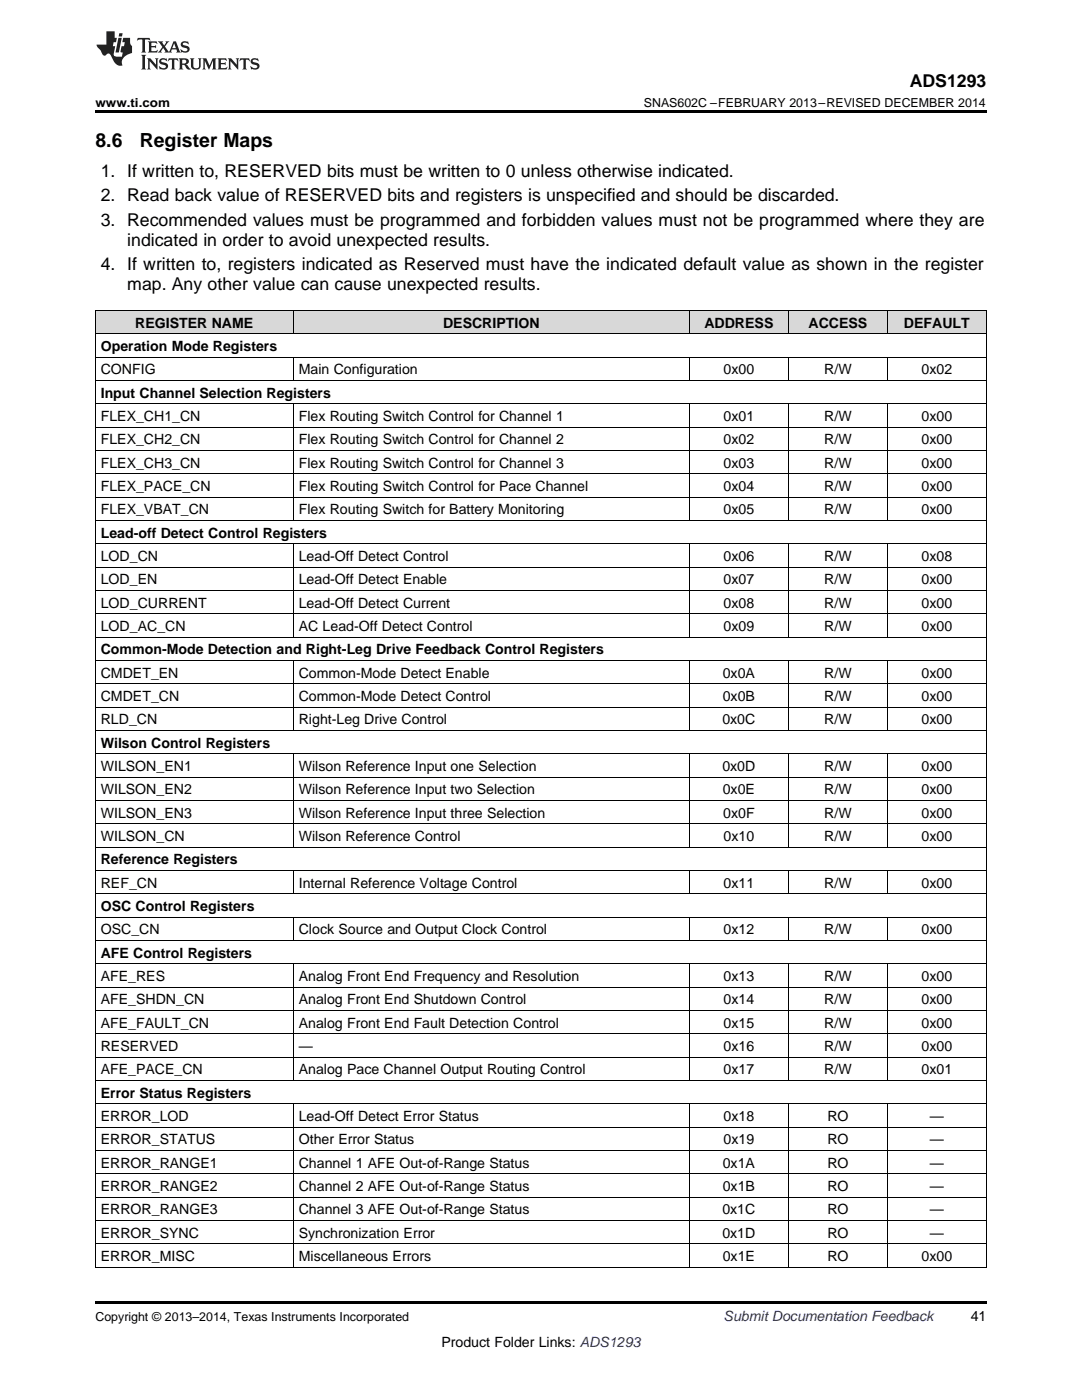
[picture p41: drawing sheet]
<svg xmlns="http://www.w3.org/2000/svg" width="216mm" height="279mm" viewBox="0 0 216 279" stroke-linecap="round" stroke-linejoin="round" font-family="sans-serif">
<defs><g id="words">
<g font-size="3.9">
<text x="19" y="29.3">8.6</text>
<text x="27.9" y="29.3">Register Maps</text>
</g>
<g font-size="3.5">
<text x="181.5" y="17.3">ADS1293</text>
<text x="20.1" y="35.2">1. If written to, RESERVED bits must be written to 0 unless otherwise indicated.</text>
<text x="20.1" y="40.2">2. Read back value of RESERVED bits and registers is unspecified and should be discarded.</text>
<text x="20.1" y="45.1">3. Recommended values must be programmed and forbidden values must not be programmed where they are</text>
<text x="20.1" y="53.9">4. If written to, registers indicated as Reserved must have the indicated default value as shown in the register</text>
<text x="25.4" y="49">indicated in order to avoid unexpected results.</text>
<text x="25.4" y="57.8">map. Any other value can cause unexpected results.</text>
</g>
<g font-size="2.8">
<text x="27" y="65.4">REGISTER NAME</text>
<text x="88.4" y="65.4">DESCRIPTION</text>
<text x="140.5" y="65.4">ADDRESS</text>
<text x="161.3" y="65.4">ACCESS</text>
<text x="180.4" y="65.4">DEFAULT</text>
<text x="20.1" y="70.1">Operation Mode Registers</text>
<text x="20.1" y="74.7">CONFIG</text>
<text x="59.6" y="74.7">Main Configuration</text>
<text x="144.4" y="74.7">0x00</text>
<text x="164.5" y="74.7">R/W</text>
<text x="183.9" y="74.7">0x02</text>
<text x="20.1" y="79.4">Input Channel Selection Registers</text>
<text x="20.1" y="84">FLEX_CH1_CN</text>
<text x="20.1" y="88.7">FLEX_CH2_CN</text>
<text x="59.6" y="84">Flex Routing Switch Control for Channel 1</text>
<text x="59.6" y="88.7">Flex Routing Switch Control for Channel 2</text>
<text x="144.4" y="84">0x01</text>
<text x="144.4" y="88.7">0x02</text>
<text x="164.5" y="84">R/W</text>
<text x="164.5" y="88.7">R/W</text>
<text x="183.9" y="84">0x00</text>
<text x="183.9" y="88.7">0x00</text>
<text x="20.1" y="93.3">FLEX_CH3_CN</text>
<text x="59.6" y="93.3">Flex Routing Switch Control for Channel 3</text>
<text x="144.4" y="93.3">0x03</text>
<text x="164.5" y="93.3">R/W</text>
<text x="183.9" y="93.3">0x00</text>
<text x="20.1" y="98">FLEX_PACE_CN</text>
<text x="59.6" y="98">Flex Routing Switch Control for Pace Channel</text>
<text x="144.4" y="98">0x04</text>
<text x="164.5" y="98">R/W</text>
<text x="183.9" y="98">0x00</text>
<text x="20.1" y="102.7">FLEX_VBAT_CN</text>
<text x="20.1" y="107.3">Lead-off Detect Control Registers</text>
<text x="59.6" y="102.7">Flex Routing Switch for Battery Monitoring</text>
<text x="144.4" y="102.7">0x05</text>
<text x="164.5" y="102.7">R/W</text>
<text x="183.9" y="102.7">0x00</text>
<text x="20.1" y="112">LOD_CN</text>
<text x="59.6" y="112">Lead-Off Detect Control</text>
<text x="144.4" y="112">0x06</text>
<text x="164.5" y="112">R/W</text>
<text x="183.9" y="112">0x08</text>
<text x="20.1" y="116.6">LOD_EN</text>
<text x="59.6" y="116.6">Lead-Off Detect Enable</text>
<text x="144.4" y="116.6">0x07</text>
<text x="164.5" y="116.6">R/W</text>
<text x="183.9" y="116.6">0x00</text>
<text x="20.1" y="121.3">LOD_CURRENT</text>
<text x="20.1" y="125.9">LOD_AC_CN</text>
<text x="59.6" y="121.3">Lead-Off Detect Current</text>
<text x="59.6" y="125.9">AC Lead-Off Detect Control</text>
<text x="144.4" y="121.3">0x08</text>
<text x="144.4" y="125.9">0x09</text>
<text x="164.5" y="121.3">R/W</text>
<text x="164.5" y="125.9">R/W</text>
<text x="183.9" y="121.3">0x00</text>
<text x="183.9" y="125.9">0x00</text>
<text x="20.1" y="130.6">Common-Mode Detection and Right-Leg Drive Feedback Control Registers</text>
<text x="20.1" y="135.3">CMDET_EN</text>
<text x="59.6" y="135.3">Common-Mode Detect Enable</text>
<text x="144.2" y="135.3">0x0A</text>
<text x="164.5" y="135.3">R/W</text>
<text x="183.9" y="135.3">0x00</text>
<text x="20.1" y="139.9">CMDET_CN</text>
<text x="59.6" y="139.9">Common-Mode Detect Control</text>
<text x="144.2" y="139.9">0x0B</text>
<text x="164.5" y="139.9">R/W</text>
<text x="183.9" y="139.9">0x00</text>
<text x="20.1" y="144.6">RLD_CN</text>
<text x="20.1" y="149.2">Wilson Control Registers</text>
<text x="59.6" y="144.6">Right-Leg Drive Control</text>
<text x="144.1" y="144.6">0x0C</text>
<text x="164.5" y="144.6">R/W</text>
<text x="183.9" y="144.6">0x00</text>
<text x="20.1" y="153.9">WILSON_EN1</text>
<text x="59.6" y="153.9">Wilson Reference Input one Selection</text>
<text x="144.1" y="153.9">0x0D</text>
<text x="164.5" y="153.9">R/W</text>
<text x="183.9" y="153.9">0x00</text>
<text x="20.1" y="158.5">WILSON_EN2</text>
<text x="59.6" y="158.5">Wilson Reference Input two Selection</text>
<text x="144.2" y="158.5">0x0E</text>
<text x="164.5" y="158.5">R/W</text>
<text x="183.9" y="158.5">0x00</text>
<text x="20.1" y="163.2">WILSON_EN3</text>
<text x="20.1" y="167.9">WILSON_CN</text>
<text x="59.6" y="163.2">Wilson Reference Input three Selection</text>
<text x="59.6" y="167.9">Wilson Reference Control</text>
<text x="144.3" y="163.2">0x0F</text>
<text x="144.4" y="167.9">0x10</text>
<text x="164.5" y="163.2">R/W</text>
<text x="164.5" y="167.9">R/W</text>
<text x="183.9" y="163.2">0x00</text>
<text x="183.9" y="167.9">0x00</text>
<text x="20.1" y="172.5">Reference Registers</text>
<text x="20.1" y="177.2">REF_CN</text>
<text x="59.6" y="177.2">Internal Reference Voltage Control</text>
<text x="144.4" y="177.2">0x11</text>
<text x="164.5" y="177.2">R/W</text>
<text x="183.9" y="177.2">0x00</text>
<text x="20.1" y="181.8">OSC Control Registers</text>
<text x="20.1" y="186.5">OSC_CN</text>
<text x="20.1" y="191.1">AFE Control Registers</text>
<text x="59.6" y="186.5">Clock Source and Output Clock Control</text>
<text x="144.4" y="186.5">0x12</text>
<text x="164.5" y="186.5">R/W</text>
<text x="183.9" y="186.5">0x00</text>
<text x="20.1" y="195.8">AFE_RES</text>
<text x="59.6" y="195.8">Analog Front End Frequency and Resolution</text>
<text x="144.4" y="195.8">0x13</text>
<text x="164.5" y="195.8">R/W</text>
<text x="183.9" y="195.8">0x00</text>
<text x="20.1" y="200.4">AFE_SHDN_CN</text>
<text x="59.6" y="200.4">Analog Front End Shutdown Control</text>
<text x="144.4" y="200.4">0x14</text>
<text x="164.5" y="200.4">R/W</text>
<text x="183.9" y="200.4">0x00</text>
<text x="20.1" y="205.1">AFE_FAULT_CN</text>
<text x="20.1" y="209.8">RESERVED</text>
<text x="59.6" y="205.1">Analog Front End Fault Detection Control</text>
<text x="59.6" y="209.8">—</text>
<text x="144.4" y="205.1">0x15</text>
<text x="144.4" y="209.8">0x16</text>
<text x="164.5" y="205.1">R/W</text>
<text x="164.5" y="209.8">R/W</text>
<text x="183.9" y="205.1">0x00</text>
<text x="183.9" y="209.8">0x00</text>
<text x="20.1" y="214.4">AFE_PACE_CN</text>
<text x="59.6" y="214.4">Analog Pace Channel Output Routing Control</text>
<text x="144.4" y="214.4">0x17</text>
<text x="164.5" y="214.4">R/W</text>
<text x="183.9" y="214.4">0x01</text>
<text x="20.1" y="219.1">Error Status Registers</text>
<text x="20.1" y="223.7">ERROR_LOD</text>
<text x="59.6" y="223.7">Lead-Off Detect Error Status</text>
<text x="144.4" y="223.7">0x18</text>
<text x="165.1" y="223.7">RO</text>
<text x="185.6" y="223.7">—</text>
<text x="20.1" y="228.4">ERROR_STATUS</text>
<text x="20.1" y="233">ERROR_RANGE1</text>
<text x="59.6" y="228.4">Other Error Status</text>
<text x="59.6" y="233">Channel 1 AFE Out-of-Range Status</text>
<text x="144.2" y="233">0x1A</text>
<text x="144.4" y="228.4">0x19</text>
<text x="165.1" y="228.4">RO</text>
<text x="165.1" y="233">RO</text>
<text x="185.6" y="228.4">—</text>
<text x="185.6" y="233">—</text>
<text x="20.1" y="237.7">ERROR_RANGE2</text>
<text x="59.6" y="237.7">Channel 2 AFE Out-of-Range Status</text>
<text x="144.2" y="237.7">0x1B</text>
<text x="165.1" y="237.7">RO</text>
<text x="185.6" y="237.7">—</text>
<text x="20.1" y="242.4">ERROR_RANGE3</text>
<text x="59.6" y="242.4">Channel 3 AFE Out-of-Range Status</text>
<text x="144.1" y="242.4">0x1C</text>
<text x="165.1" y="242.4">RO</text>
<text x="185.6" y="242.4">—</text>
<text x="20.1" y="247">ERROR_SYNC</text>
<text x="20.1" y="251.7">ERROR_MISC</text>
<text x="59.6" y="247">Synchronization Error</text>
<text x="59.6" y="251.7">Miscellaneous Errors</text>
<text x="144.1" y="247">0x1D</text>
<text x="144.2" y="251.7">0x1E</text>
<text x="165.1" y="247">RO</text>
<text x="165.1" y="251.7">RO</text>
<text x="183.9" y="251.7">0x00</text>
<text x="185.6" y="247">—</text>
<text x="193.7" y="263.6">41</text>
<text x="88.1" y="268.9">Product Folder Links: ADS1293</text>
</g>
<text font-size="2.8" fill="#0000c8" x="144.4" y="263.6">Submit Documentation Feedback</text>
<g font-size="2.5">
<text x="19" y="21.4">www.ti.com</text>
<text x="128.5" y="21.4">SNAS602C –FEBRUARY 2013–REVISED DECEMBER 2014</text>
<text x="19" y="263.6">Copyright © 2013–2014, Texas Instruments Incorporated</text>
</g>
</g></defs>
<g fill="#d8d8d8">
<path d="M19 62h39.6v4.7h-39.6z"/>
<path d="M58.6 62h79v4.7h-79z"/>
<path d="M137.6 62h19.7v4.7h-19.7z"/>
<path d="M157.3 62h19.8v4.7h-19.8z"/>
<path d="M177.1 62h19.7v4.7h-19.7z"/>
</g>
<path d="M19 22h177.8v.5h-177.8zM19 259.7h177.8v.5h-177.8z" fill="#000"/>
<g fill="none" stroke="#000" stroke-width=".2">
<path d="M19 75.9h177.8M19 71.3h177.8M19 66.6h177.8M19 62h177.8M19.1 62v190.9M58.5 62v4.7M58.5 71.3v4.7M137.5 62v4.7M137.5 71.3v4.7M157.3 62v4.7M157.3 71.3v4.7M177 62v4.7"/>
<path d="M177 71.3v4.7M196.8 62v190.9M19 99.2h177.8M19 94.6h177.8M19 89.9h177.8M19 85.2h177.8M19 80.6h177.8M58.5 80.6v23.3M137.5 80.6v23.3M157.3 80.6v23.3M177 80.6v23.3M19 117.8h177.8"/>
<path d="M19 113.2h177.8M19 108.5h177.8M19 103.9h177.8M58.5 108.5v18.7M137.5 108.5v18.7M157.3 108.5v18.7M177 108.5v18.7M19 136.5h177.8M19 131.8h177.8M19 127.2h177.8M19 122.5h177.8M58.5 131.8v14"/>
<path d="M137.5 131.8v14M157.3 131.8v14M177 131.8v14M19 159.8h177.8M19 155.1h177.8M19 150.4h177.8M19 145.8h177.8M19 141.1h177.8M58.5 150.5v18.6M137.5 150.5v18.6M157.3 150.5v18.6M177 150.5v18.6"/>
<path d="M19 178.4h177.8M19 173.7h177.8M19 169.1h177.8M19 164.4h177.8M58.5 173.7v4.7M137.5 173.7v4.7M157.3 173.7v4.7M177 173.7v4.7M19 197h177.8M19 192.4h177.8M19 187.7h177.8M19 183h177.8"/>
<path d="M58.5 183.1v4.6M58.5 192.4v23.3M137.5 183.1v4.6M137.5 192.4v23.3M157.3 183.1v4.6M157.3 192.4v23.3M177 183.1v4.6M177 192.4v23.3M19 215.6h177.8M19 211h177.8M19 206.3h177.8M19 201.7h177.8"/>
<path d="M19 238.9h177.8M19 234.3h177.8M19 229.6h177.8M19 224.9h177.8M19 220.3h177.8M58.5 220.3v32.6M137.5 220.3v32.6M157.3 220.3v32.6M177 220.3v32.6M19 252.9h177.8M19 248.2h177.8M19 243.6h177.8"/>
</g>
<g fill="#231f20">
<path d="M27.5 7.6l-.1 .5 .4-.2h.6v.1v2.1l-.2 .4h1l-.3-.4v-2.1l.1-.1h.5l.5 .2-.2-.5zM29.5 8.3l.2 .3v1.5l-.2 .4h1.8l.2-.6a1.04 1.04 0 0 1-1.3 .2v-.7h.6l.3 .2v-.6l-.3 .2h-.6v-.6l.8-.1 .4 .3-.2-.5zM31.5 8.3l.9 1.1-.9 1.1h.8l-.2-.2 .5-.7 .4 .7-.2 .2h1.5l-.1-.2 .1-.4h.9l.1 .4-.2 .2h1l-.3-.3-.7-1.9h-.5l-.9 2-.8-1 .9-1h-.8l.1 .3-.3 .5-.4-.6 .2-.2zM34.7 8.6l.4 1h-.7zM36.3 8.4a.63 .63 0 0 0-.2 .7 .63 .63 0 0 0 .6 .4l.6 .2 .1 .2a.75 .75 0 0 1-.7 .4 .75 .75 0 0 1-.6-.5l.1 .7 .1-.1a1.11 1.11 0 0 0 1.5-.6 1.13 1.13 0 0 0-1.2-.8l-.1-.4a1.04 1.04 0 0 1 1.2 .2l-.2-.5-.1 .1-.5-.2zM28.2 10.9l.2 .4v2.2l-.2 .4h1l-.3-.4v-2.2l.3-.4zM29.3 11.6l.3 .4v1.5l-.3 .4h.8l-.2-.4v-1.3l1.5 1.7v-1.9l.2-.4h-.7l.2 .4v.9l-1.1-1.3zM32 11.8a.62 .62 0 0 0-.2 .7 .62 .62 0 0 0 .6 .4l.6 .1 .1 .3a.76 .76 0 0 1-.7 .3 .76 .76 0 0 1-.6-.4l.1 .7 .1-.1a1.11 1.11 0 0 0 1.5-.6 1.13 1.13 0 0 0-1.2-.8l-.1-.4a1.04 1.04 0 0 1 1.2 .2l-.2-.6-.1 .1-.5-.1zM33.7 11.6l-.2 .6a.61 .61 0 0 1 .8-.3v1.6l-.2 .4h.9l-.2-.4v-1.6a.63 .63 0 0 1 .8 .3l-.2-.6zM35.6 11.6l.3 .4v1.5l-.3 .4h1l-.2-.2v-.8l.5 .2a.76 .76 0 0 0 1.2 .7l-1-1a.58 .58 0 0 0 .6-.5 .58 .58 0 0 0-.5-.6zM36.4 11.9h.1a.45 .45 0 0 1 .5 .1 .45 .45 0 0 1 .1 .5l-.7 .2zM37.9 11.6l.2 .2a2.17 2.17 0 0 0 .3 1.9 .99 .99 0 0 0 1.6-.6v-1.1l.2-.4h-.7l.2 .2a1.92 1.92 0 0 1-.2 1.8 .6 .6 0 0 1-.9-.5v-1.1l.2-.4zM40.4 11.6l.2 .4v1.5l-.2 .4h.7l-.2-.4v-1.4l.8 1.8 .8-1.8v1.4l-.2 .4h.9l-.2-.4v-1.5l.2-.4h-.8l-.6 1.5-.6-1.5zM43.4 11.6l.2 .4v1.5l-.2 .4h1.8l.2-.6a1.04 1.04 0 0 1-1.3 .1v-.6h.5l.4 .2v-.6l-.4 .2h-.5v-.7h.8l.3 .3-.1-.6zM45.5 11.6l.2 .4v1.5l-.2 .4h.7l-.2-.4v-1.3l1.5 1.7v-1.9l.2-.4h-.7l.2 .4v.9l-1.1-1.3zM47.9 11.6l-.1 .6a.61 .61 0 0 1 .8-.3v1.6l-.3 .4h1l-.3-.4 .1-1.6a.63 .63 0 0 1 .7 .3l-.1-.6zM50.2 11.8a.62 .62 0 0 0-.2 .7 .62 .62 0 0 0 .6 .4l.6 .1 .2 .3a.76 .76 0 0 1-.8 .3 .76 .76 0 0 1-.6-.4l.1 .7 .2-.1a1.11 1.11 0 0 0 1.5-.6 1.13 1.13 0 0 0-1.3-.8l-.1-.4a1.04 1.04 0 0 1 1.2 .2l-.1-.6-.2 .1-.5-.1z"/>
<path d="M21.2 6.3v2.6h-1.9l.1 .4 .7 .9a.91 .91 0 0 0 1 .8 .56 .56 0 0 1 .5-.3 .56 .56 0 0 1 .5 .3l.4 .8a1.53 1.53 0 0 0 1.9 1.2 1.54 1.54 0 0 1 1-2.1l.9-.3v-1.4a1.52 1.52 0 0 1-.3-1.6h-1.4l-.2 .8h.5l-.2 .8h-.4l-.2 1v.2l.4 .1-.2 .8a1.93 1.93 0 0 1-1.6-.3l.3-1.8h-.5l.2-.8h.4l.2-.8h-.4v-1.3zM23.6 7.6l-.6 2.9h.7l.6-2.9zM23.8 6.6l-.1 .7h.6l.2-.7z"/>
</g>
<use href="#words"/>
</svg>
